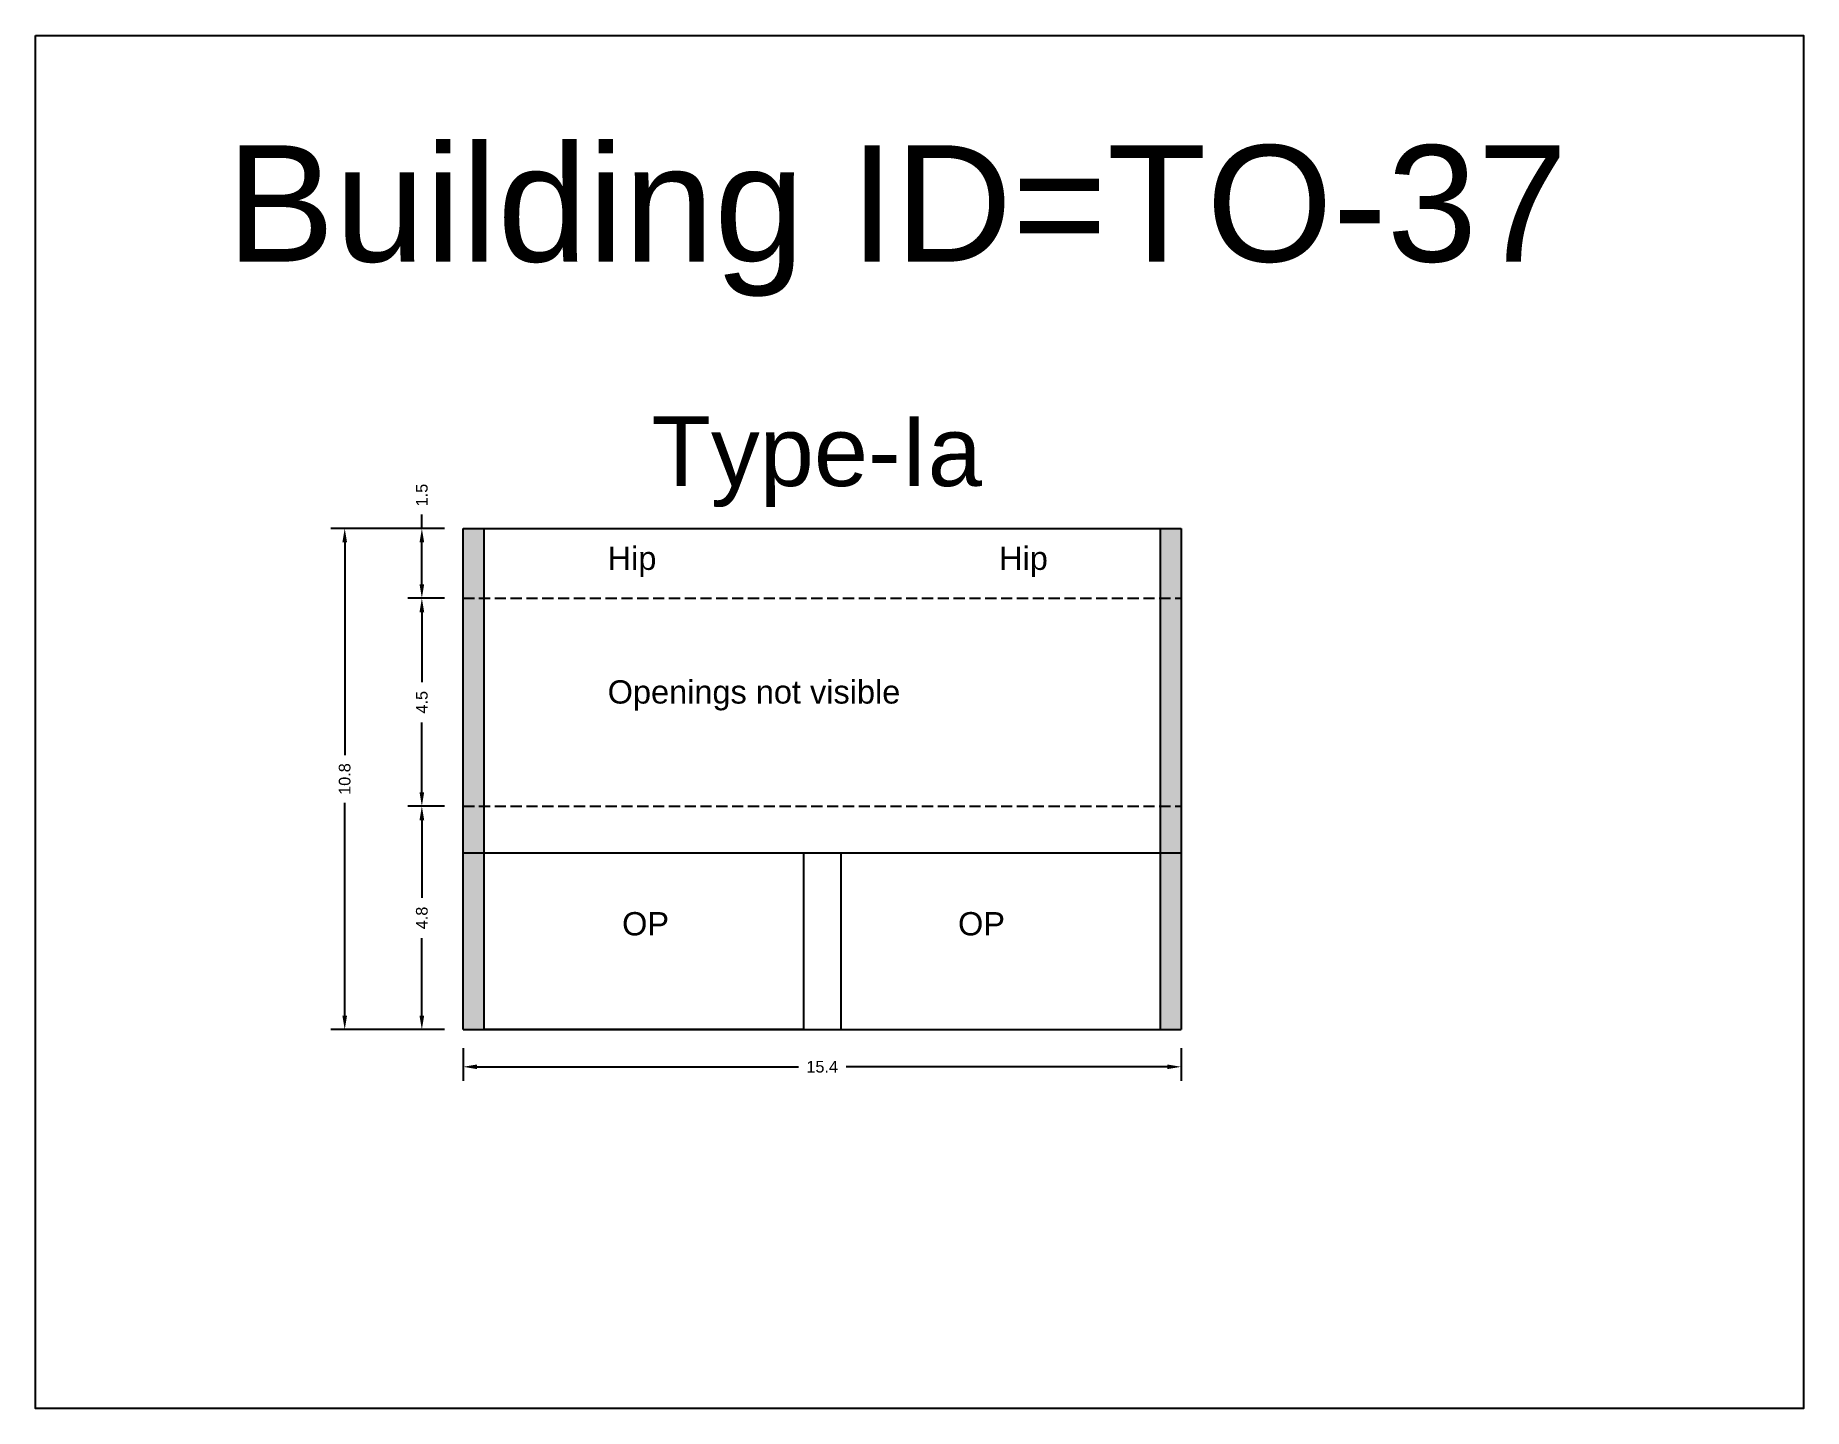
# Model space of a CAD drawing. Header units: metres. Extents: x 3416649 to 3417130, y -6713042 to -6712690.
# Drawn here: x 3416920.37 to 3416958.37, y -6712856.94 to -6712827.43 of the extents above; entities that cross this region are included whole.
import ezdxf

# ---------------------------------------------------------------- set-up
doc = ezdxf.new("R2010")
doc.units = ezdxf.units.M
doc.linetypes.add('ACAD_ISO02W100', pattern=[15, 12, -3])
doc.layers.add('Dotted', color=7, linetype='ACAD_ISO02W100', plot=False)
doc.styles.get("Standard").update_dxf_attribs({"font": 'arial.ttf'})
doc.dimstyles.new('ISO-25', dxfattribs={"dimtxt": 0.25, "dimasz": 0.3, "dimexe": 0.3, "dimexo": 0.4, "dimgap": 0.2, "dimtad": 0, "dimdec": 1, "dimdsep": 46, "dimtxsty": 'Standard', "dimcen": 2.5, "dimadec": 0, "dimazin": 0, "dimtfac": 1, "dimtdec": 1, "dimtmove": 0, "dimatfit": 3, "dimfxl": 1, "dimarcsym": 0})

# ---------------------------------------------------------------- blocks, each defined once
blk = doc.blocks.new('*D288')
at = {"color": 0, "lineweight": -2, "transparency": 16777216}
for p, q in [((3416929.166, -6712839.529), (3416928.378, -6712839.529)), ((3416928.678, -6712839.829), (3416928.678, -6712841.331)), ((3416928.678, -6712843.699), (3416928.678, -6712842.198)), ((3416929.166, -6712843.999), (3416928.378, -6712843.999))]:
    blk.add_line(p, q, dxfattribs=at)
at = {"color": 0, "transparency": 16777216}
for points in [[(3416928.628, -6712839.829), (3416928.728, -6712839.829), (3416928.678, -6712839.529)], [(3416928.628, -6712843.699), (3416928.728, -6712843.699), (3416928.678, -6712843.999)]]:
    blk.add_solid(points, dxfattribs=at)
at = {"layer": 'Defpoints', "color": 0, "transparency": 16777216}
for p in [(3416928.678, -6712839.529), (3416929.566, -6712839.529), (3416929.566, -6712843.999)]:
    blk.add_point(p, dxfattribs=at)
at = {"color": 0, "transparency": 16777216, "insert": (3416928.678, -6712841.764), "char_height": 0.25, "attachment_point": 5, "rotation": 90}
blk.add_mtext('4.5', dxfattribs=at)
blk = doc.blocks.new('*D289')
at = {"color": 0, "lineweight": -2, "transparency": 16777216}
for p, q in [((3416929.166, -6712843.999), (3416928.378, -6712843.999)), ((3416928.678, -6712844.299), (3416928.678, -6712845.967)), ((3416928.678, -6712848.499), (3416928.678, -6712846.832)), ((3416929.166, -6712848.799), (3416928.378, -6712848.799))]:
    blk.add_line(p, q, dxfattribs=at)
at = {"color": 0, "transparency": 16777216}
for points in [[(3416928.628, -6712844.299), (3416928.728, -6712844.299), (3416928.678, -6712843.999)], [(3416928.628, -6712848.499), (3416928.728, -6712848.499), (3416928.678, -6712848.799)]]:
    blk.add_solid(points, dxfattribs=at)
at = {"layer": 'Defpoints', "color": 0, "transparency": 16777216}
for p in [(3416928.678, -6712843.999), (3416929.566, -6712843.999), (3416929.566, -6712848.799)]:
    blk.add_point(p, dxfattribs=at)
at = {"color": 0, "transparency": 16777216, "insert": (3416928.678, -6712846.399), "char_height": 0.25, "attachment_point": 5, "rotation": 90}
blk.add_mtext('4.8', dxfattribs=at)
blk = doc.blocks.new('*D290')
at = {"color": 0, "lineweight": -2, "transparency": 16777216}
for p, q in [((3416928.678, -6712838.029), (3416928.678, -6712837.729)), ((3416929.166, -6712838.029), (3416928.378, -6712838.029)), ((3416928.678, -6712839.229), (3416928.678, -6712838.329)), ((3416929.166, -6712839.529), (3416928.378, -6712839.529))]:
    blk.add_line(p, q, dxfattribs=at)
at = {"color": 0, "transparency": 16777216}
for points in [[(3416928.628, -6712838.329), (3416928.728, -6712838.329), (3416928.678, -6712838.029)], [(3416928.628, -6712839.229), (3416928.728, -6712839.229), (3416928.678, -6712839.529)]]:
    blk.add_solid(points, dxfattribs=at)
at = {"layer": 'Defpoints', "color": 0, "transparency": 16777216}
for p in [(3416928.678, -6712838.029), (3416929.566, -6712838.029), (3416929.566, -6712839.529)]:
    blk.add_point(p, dxfattribs=at)
at = {"color": 0, "transparency": 16777216, "insert": (3416928.678, -6712837.313), "char_height": 0.25, "attachment_point": 5, "rotation": 90}
blk.add_mtext('1.5', dxfattribs=at)
blk = doc.blocks.new('*D291')
at = {"color": 0, "lineweight": -2, "transparency": 16777216}
for p, q in [((3416929.566, -6712849.199), (3416929.566, -6712849.897)), ((3416944.996, -6712849.199), (3416944.996, -6712849.897)), ((3416929.866, -6712849.597), (3416936.769, -6712849.597)), ((3416944.696, -6712849.597), (3416937.794, -6712849.597))]:
    blk.add_line(p, q, dxfattribs=at)
at = {"color": 0, "transparency": 16777216}
for points in [[(3416929.866, -6712849.547), (3416929.866, -6712849.647), (3416929.566, -6712849.597)], [(3416944.696, -6712849.547), (3416944.696, -6712849.647), (3416944.996, -6712849.597)]]:
    blk.add_solid(points, dxfattribs=at)
at = {"layer": 'Defpoints', "color": 0, "transparency": 16777216}
for p in [(3416929.566, -6712848.799), (3416944.996, -6712848.799), (3416944.996, -6712849.597)]:
    blk.add_point(p, dxfattribs=at)
at = {"color": 0, "transparency": 16777216, "insert": (3416937.281, -6712849.597), "char_height": 0.25, "attachment_point": 5}
blk.add_mtext('15.4', dxfattribs=at)
blk = doc.blocks.new('*D292')
at = {"color": 0, "lineweight": -2, "transparency": 16777216}
for p, q in [((3416929.166, -6712838.029), (3416926.72, -6712838.029)), ((3416927.02, -6712838.329), (3416927.02, -6712842.901)), ((3416927.02, -6712848.499), (3416927.02, -6712843.928)), ((3416929.166, -6712848.799), (3416926.72, -6712848.799))]:
    blk.add_line(p, q, dxfattribs=at)
at = {"color": 0, "transparency": 16777216}
for points in [[(3416926.97, -6712838.329), (3416927.07, -6712838.329), (3416927.02, -6712838.029)], [(3416926.97, -6712848.499), (3416927.07, -6712848.499), (3416927.02, -6712848.799)]]:
    blk.add_solid(points, dxfattribs=at)
at = {"layer": 'Defpoints', "color": 0, "transparency": 16777216}
for p in [(3416927.02, -6712838.029), (3416929.566, -6712838.029), (3416929.566, -6712848.799)]:
    blk.add_point(p, dxfattribs=at)
at = {"color": 0, "transparency": 16777216, "insert": (3416927.02, -6712843.414), "char_height": 0.25, "attachment_point": 5, "rotation": 90}
blk.add_mtext('10.8', dxfattribs=at)

msp = doc.modelspace()

# ---------------------------------------------------------------- hatches: boundary and pattern name
h = msp.add_hatch(color=256)
h.dxf.hatch_style = 1
h.paths.add_polyline_path([(3416944.996, -6712844.999), (3416944.546, -6712844.999), (3416944.546, -6712848.799), (3416944.996, -6712848.799)])
h.paths.add_polyline_path([(3416944.996, -6712843.999), (3416944.546, -6712843.999), (3416944.546, -6712844.999), (3416944.996, -6712844.999)])
h.paths.add_polyline_path([(3416944.996, -6712839.529), (3416944.546, -6712839.529), (3416944.546, -6712843.999), (3416944.996, -6712843.999)])
h.paths.add_polyline_path([(3416944.996, -6712838.029), (3416944.546, -6712838.029), (3416944.546, -6712839.529), (3416944.996, -6712839.529)])
h.paths.add_polyline_path([(3416930.016, -6712838.029), (3416929.566, -6712838.029), (3416929.566, -6712839.529), (3416930.016, -6712839.529)])
h.paths.add_polyline_path([(3416930.016, -6712839.529), (3416929.566, -6712839.529), (3416929.566, -6712843.999), (3416930.016, -6712843.999)])
h.paths.add_polyline_path([(3416930.016, -6712843.999), (3416929.566, -6712843.999), (3416929.566, -6712844.999), (3416930.016, -6712844.999)])
h.paths.add_polyline_path([(3416930.016, -6712844.999), (3416929.566, -6712844.999), (3416929.566, -6712848.799), (3416930.016, -6712848.799)])

# ---------------------------------------------------------------- linework, layer by layer
for points in [[(3416920.372, -6712827.435), (3416958.374, -6712827.435), (3416958.374, -6712856.942), (3416920.372, -6712856.942)], [(3416930.016, -6712844.999), (3416936.881, -6712844.999), (3416936.881, -6712848.799), (3416930.016, -6712848.799)]]:
    msp.add_lwpolyline(points, close=True)
for points in [[(3416929.566, -6712838.029), (3416944.996, -6712838.029)], [(3416929.566, -6712848.799), (3416929.566, -6712838.029)], [(3416930.016, -6712848.799), (3416930.016, -6712838.029)], [(3416944.546, -6712838.029), (3416944.546, -6712848.799)], [(3416944.996, -6712838.029), (3416944.996, -6712848.799)], [(3416929.566, -6712844.999), (3416944.996, -6712844.999)], [(3416936.881, -6712844.999), (3416936.881, -6712848.799)], [(3416937.681, -6712844.999), (3416937.681, -6712848.799)], [(3416929.566, -6712848.799), (3416944.996, -6712848.799)]]:
    msp.add_lwpolyline(points)
at = {"layer": 'Dotted', "ltscale": 0.02}
for points in [[(3416929.566, -6712839.529), (3416944.996, -6712839.529)], [(3416929.566, -6712843.999), (3416944.996, -6712843.999)]]:
    msp.add_lwpolyline(points, dxfattribs=at)

# ---------------------------------------------------------------- texts
at = {"attachment_point": 1}
for s, width, heights, insert, char_height in [('Building ID=TO-37', 67.86454, [0.517], (3416924.477, -6712829.796), 2.5), ('Type-Ia ', 9.99112, [0.517], (3416933.611, -6712835.619), 1.5), ('Hip', 67.86454, [0], (3416932.671, -6712838.42), 0.5), ('Hip', 67.86454, [0], (3416941.084, -6712838.42), 0.5), ('Openings not visible', 67.86454, [0], (3416932.671, -6712841.292), 0.5), ('OP', 67.86454, [0], (3416932.981, -6712846.273), 0.5), ('OP', 67.86454, [0], (3416940.201, -6712846.273), 0.5)]:
    msp.add_mtext_dynamic_manual_height_columns(s, width=width, gutter_width=12.5, heights=heights, dxfattribs=dict(at, insert=insert, char_height=char_height))

# ---------------------------------------------------------------- dimensions: what is measured, and where the dimension line sits
for base, p1, p2, picture, middle in [((3416928.678, -6712838.029), (3416929.566, -6712839.529), (3416929.566, -6712838.029), '*D290', (3416928.678, -6712837.313)), ((3416927.02, -6712838.029), (3416929.566, -6712848.799), (3416929.566, -6712838.029), '*D292', (3416927.02, -6712843.414)), ((3416928.678, -6712839.529), (3416929.566, -6712843.999), (3416929.566, -6712839.529), '*D288', (3416928.678, -6712841.764)), ((3416928.678, -6712843.999), (3416929.566, -6712848.799), (3416929.566, -6712843.999), '*D289', (3416928.678, -6712846.399))]:
    dim = msp.add_linear_dim(base=base, p1=p1, p2=p2, angle=90, dimstyle='ISO-25')
    dim.commit()
    dim.dimension.update_dxf_attribs({"geometry": picture, "text_midpoint": middle})
dim = msp.add_linear_dim(base=(3416944.996, -6712849.597), p1=(3416929.566, -6712848.799), p2=(3416944.996, -6712848.799), dimstyle='ISO-25')
dim.commit()
dim.dimension.update_dxf_attribs({"geometry": '*D291', "text_midpoint": (3416937.281, -6712849.597)})

doc.saveas('drawing.dxf')
